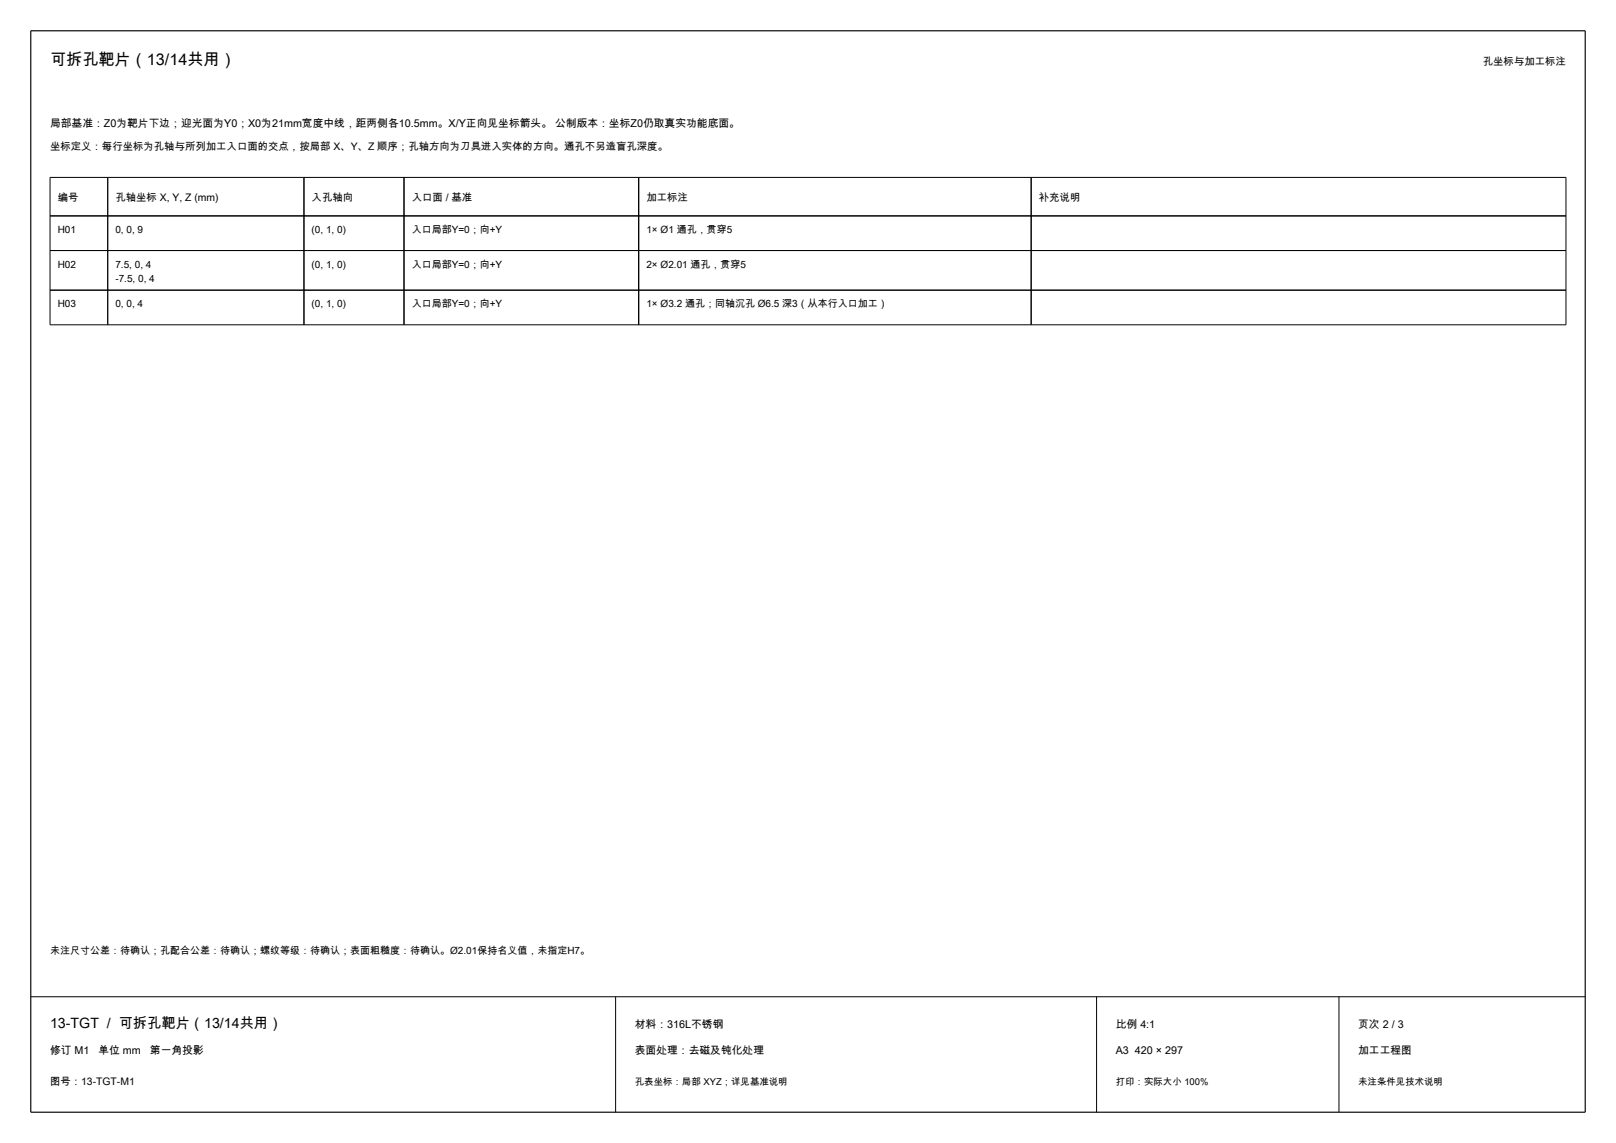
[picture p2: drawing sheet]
<svg xmlns="http://www.w3.org/2000/svg" width="420mm" height="297mm" viewBox="0 0 420 297" stroke-linecap="round" stroke-linejoin="round" font-family="sans-serif">
<defs><g id="words">
<text font-size="4.2" x="13" y="17">可拆孔靶片（13/14共用）</text>
<text font-size="3.7" x="13" y="267">13-TGT / 可拆孔靶片（13/14共用）</text>
<g font-size="2.8">
<text x="13" y="33">局部基准：Z0为靶片下边；迎光面为Y0；X0为21mm宽度中线，距两侧各10.5mm。X/Y正向见坐标箭头。 公制版本：坐标Z0仍取真实功能底面。</text>
<text x="165" y="267">材料：316L不锈钢</text>
<text x="290" y="267">比例 4:1</text>
<text x="353" y="267">页次 2 / 3</text>
<text x="13" y="274">修订 M1</text>
<text x="25.6" y="274">单位 mm</text>
<text x="39" y="274">第一角投影</text>
<text x="165" y="274">表面处理：去磁及钝化处理</text>
<text x="290" y="274">A3 420 × 297</text>
<text x="353" y="274">加工工程图</text>
</g>
<g font-size="2.7">
<text x="385.4" y="17">孔坐标与加工标注</text>
<text x="13" y="39.1">坐标定义：每行坐标为孔轴与所列加工入口面的交点，按局部 X、Y、Z 顺序；孔轴方向为刀具进入实体的方向。通孔不另造盲孔深度。</text>
<text x="15" y="52.1">编号</text>
<text x="30" y="52.1">孔轴坐标 X, Y, Z (mm)</text>
<text x="81" y="52.1">入孔轴向</text>
<text x="107" y="52.1">入口面 / 基准</text>
<text x="168" y="52.1">加工标注</text>
<text x="270" y="52.1">补充说明</text>
<text x="13" y="282">图号：13-TGT-M1</text>
</g>
<g font-size="2.6">
<text x="15" y="60.6">H01</text>
<text x="30" y="60.6">0, 0, 9</text>
<text x="81" y="60.6">(0, 1, 0)</text>
<text x="107" y="60.6">入口局部Y=0；向+Y</text>
<text x="168" y="60.6">1× Ø1 通孔，贯穿5</text>
<text x="15" y="69.6">H02</text>
<text x="30" y="69.6">7.5, 0, 4</text>
<text x="81" y="69.6">(0, 1, 0)</text>
<text x="107" y="69.6">入口局部Y=0；向+Y</text>
<text x="168" y="69.6">2× Ø2.01 通孔，贯穿5</text>
<text x="30" y="73.2">-7.5, 0, 4</text>
<text x="15" y="79.9">H03</text>
<text x="30" y="79.9">0, 0, 4</text>
<text x="81" y="79.9">(0, 1, 0)</text>
<text x="107" y="79.9">入口局部Y=0；向+Y</text>
<text x="168" y="79.9">1× Ø3.2 通孔；同轴沉孔 Ø6.5 深3（从本行入口加工）</text>
<text x="13" y="248">未注尺寸公差：待确认；孔配合公差：待确认；螺纹等级：待确认；表面粗糙度：待确认。Ø2.01保持名义值，未指定H7。</text>
</g>
<g font-size="2.5">
<text x="165" y="282">孔表坐标：局部 XYZ；详见基准说明</text>
<text x="290" y="282">打印：实际大小 100%</text>
<text x="353" y="282">未注条件见技术说明</text>
</g>
</g></defs>
<path d="M8 8h404v281h-404z" fill="none" stroke="#000" stroke-width=".3"/>
<g fill="none" stroke="#000" stroke-width=".26">
<path d="M13 56.1h394M13 46.1h394v38.3h-394zM28 46.1v38.3M79 46.1v38.3M105 46.1v38.3M166 46.1v38.3M268 46.1v38.3M13 65.1h394M13 75.4h394M8 259h404M160 259v30M285 259v30"/>
<path d="M348 259v30"/>
</g>
<use href="#words"/>
</svg>
